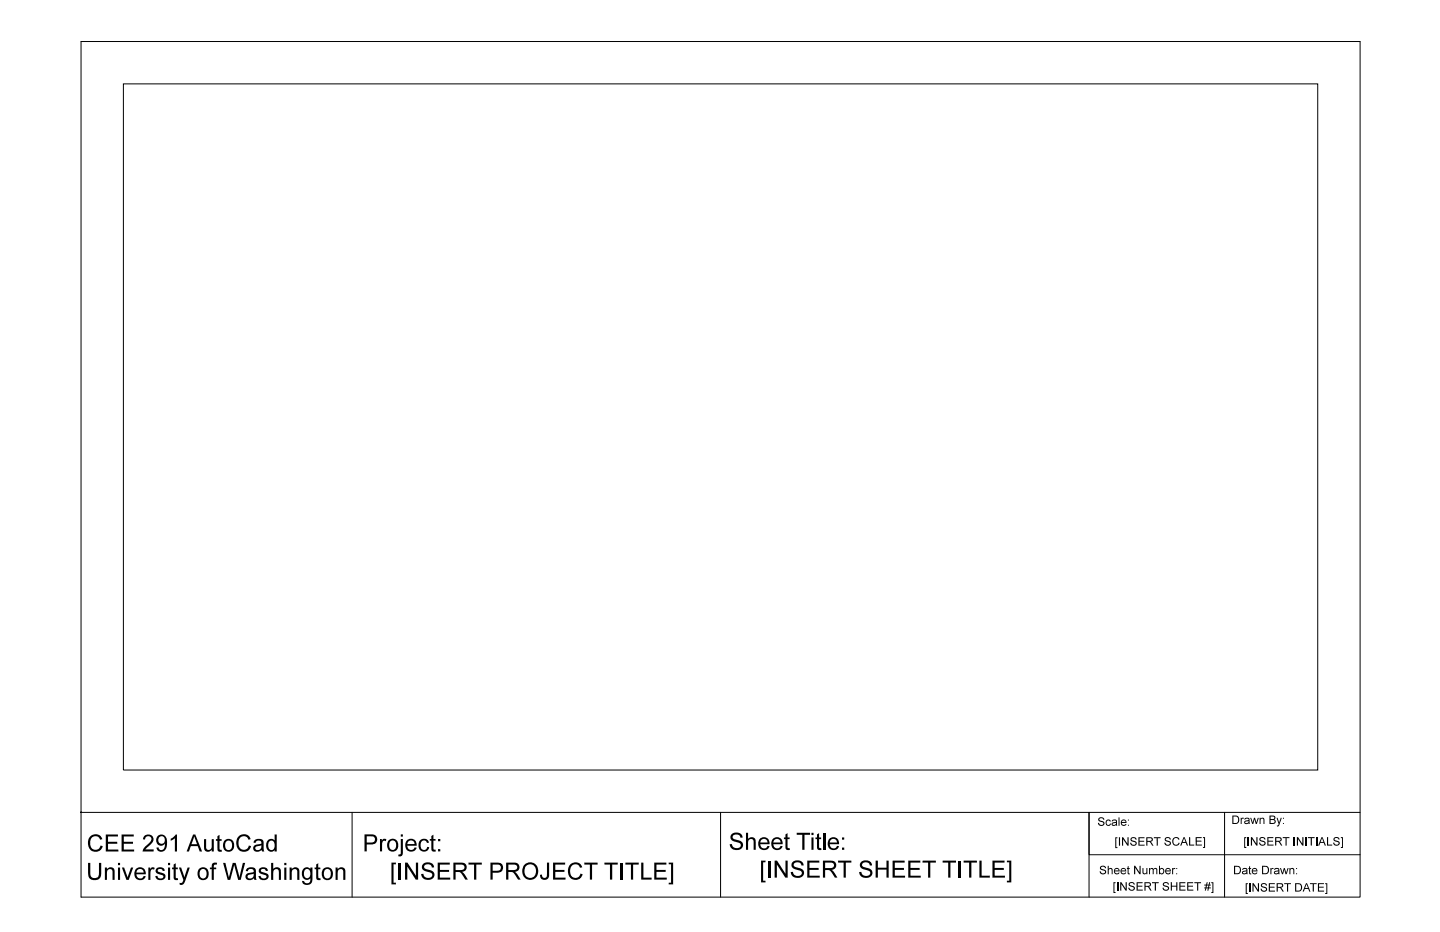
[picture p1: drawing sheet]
<svg xmlns="http://www.w3.org/2000/svg" width="432mm" height="279mm" viewBox="0 0 432 279" stroke-linecap="round" stroke-linejoin="round" font-family="sans-serif">
<path d="M24.3 12.4h383.5v256.5h-383.5zM37 25.1h358.1v205.7h-358.1zM24.3 243.5h.1M24.3 243.5h383.5M105.6 243.5v25.4M216.1 243.5v25.4M335.6 245v2.6M367.2 243.5v25.4M407.8 256.2h-81.2v-12.7v25.4" fill="none" stroke="#000" stroke-width=".3"/>
<g fill="#000">
<path d="M26.4 258.7h.7v2.9a1.34 1.34 0 0 0 1.3 1.6 1.34 1.34 0 0 0 1.3-1.6v-2.9h.6v2.9a1.99 1.99 0 0 1-1.9 2.3 1.99 1.99 0 0 1-2-2.3zM27 250.8a2.15 2.15 0 0 1 3.7 .8l-.7 .1a1.56 1.56 0 0 0-1.9-.9 1.56 1.56 0 0 0-1.1 1.9 1.6 1.6 0 0 0 1.2 2 1.6 1.6 0 0 0 1.9-1.2l.7 .1a2.31 2.31 0 0 1-2.9 1.6 2.31 2.31 0 0 1-1.5-2.9zM31.7 250.2h3.7v.6h-3v1.6h2.8v.6h-2.8v1.7h3.1v.6h-3.8zM36.5 250.2h3.6v.6h-3v1.6h2.8v.6h-2.8v1.7h3.1v.6h-3.7zM43.3 250.5a1.62 1.62 0 0 1 2.5 .3 1.62 1.62 0 0 1-.6 2.4l-1.6 1.4h2.5v.7h-3.3l.3-.9 .7-.8a2.37 2.37 0 0 0 1.5-2.5 .99 .99 0 0 0-1.1-.4 .99 .99 0 0 0-.7 1l-.6-.1zM51.2 251.4l1.5-1.2h.4v5.1h-.7v-4l-1.2 .8zM61.2 251.6h.6v2a.9 .9 0 0 0 .9 1.2 .9 .9 0 0 0 .8-1.3v-1.9h.6v3.7h-.6v-.6a1.24 1.24 0 0 1-1.5 .6 1.24 1.24 0 0 1-.8-1.4zM65.2 250.7l.6-.4v1.3h.7v.5h-.7v2.1a.43 .43 0 0 0 .2 .5 .43 .43 0 0 0 .5 0v.6h-.1a.88 .88 0 0 1-1-.1 .88 .88 0 0 1-.2-1v-2.1h-.5v-.5h.5zM71.5 250.8a2.15 2.15 0 0 1 3.7 .8l-.7 .1a1.56 1.56 0 0 0-2-.9 1.56 1.56 0 0 0-1 1.9 1.6 1.6 0 0 0 1.1 2 1.6 1.6 0 0 0 2-1.2l.7 .1a2.31 2.31 0 0 1-2.9 1.6 2.31 2.31 0 0 1-1.5-2.9zM113.9 251.5h.6v.5a.87 .87 0 0 1 1.4-.4l-.2 .6a.77 .77 0 0 0-1 .1 .77 .77 0 0 0-.1 1v1.9h-.7zM126 251.8a1.54 1.54 0 0 1 2.6 .8l-.6 .1a1 1 0 0 0-1.3-.7 1 1 0 0 0-.6 1.4 1.03 1.03 0 0 0 .7 1.4 1.03 1.03 0 0 0 1.3-.9l.6 .1a1.7 1.7 0 0 1-2.2 1.2 1.7 1.7 0 0 1-1-2.4zM129.3 250.6l.7-.4v1.3h.6v.5h-.6v2.2a.43 .43 0 0 0 .1 .5 .43 .43 0 0 0 .5 0l.1 .6h-.2a.88 .88 0 0 1-.9-.2 .88 .88 0 0 1-.3-.9v-2.2h-.4v-.5h.4z"/>
<path d="M219.4 250.1a1.99 1.99 0 0 1 3.3 1h-.7a1.18 1.18 0 0 0-1.1-.9 1.18 1.18 0 0 0-1.2 .9 2.54 2.54 0 0 0 2.1 .9 1.52 1.52 0 0 1 .9 2 1.52 1.52 0 0 1-2.1 .8 1.77 1.77 0 0 1-1.8-1.7l.7-.1a1.38 1.38 0 0 0 1.2 1.2 1.38 1.38 0 0 0 1.5-.8 1.97 1.97 0 0 0-2.1-1.1 1.29 1.29 0 0 1-1-.9 1.29 1.29 0 0 1 .3-1.3zM223.7 249.7h.6v1.8a1.27 1.27 0 0 1 1.5-.5 1.27 1.27 0 0 1 .8 1.4v2.4h-.6v-2.4a.87 .87 0 0 0-1-.9 .87 .87 0 0 0-.7 1.2v2.1h-.6zM235.5 250.1l.7-.3v1.3h.6v.5h-.6v2.1a.42 .42 0 0 0 .1 .5 .42 .42 0 0 0 .5 0l.1 .6h-.2a.88 .88 0 0 1-1-.2 .88 .88 0 0 1-.2-.9v-2.1h-.4v-.5h.4zM238.9 249.7h4v.6h-1.7v4.5h-.6v-4.5h-1.7zM245 250.1l.6-.3v1.3h.6v.5h-.6v2.1a.42 .42 0 0 0 .1 .5 .42 .42 0 0 0 .5 0l.1 .6h-.2a.88 .88 0 0 1-.9-.2 .88 .88 0 0 1-.2-.9v-2.1h-.5v-.5h.5zM246.9 249.7h.6v5.1h-.6zM329.5 245.2l.4-.2a.96 .96 0 0 1 1.3 .8h-.4a.55 .55 0 0 0-.6-.5 .55 .55 0 0 0-.5 .6l.3 .1a.88 .88 0 0 1 1 .4 .88 .88 0 0 1 0 1l-.5 .2a.97 .97 0 0 1-1.3-.9h.4a.6 .6 0 0 0 .6 .7 .6 .6 0 0 0 .5-.8l-.3-.1a.79 .79 0 0 1-.9-.4 .79 .79 0 0 1 0-.9zM331.8 245.9a.77 .77 0 0 1 1.3 .4h-.3a.59 .59 0 0 0-.9-.2 .59 .59 0 0 0 0 .9l.5 .3 .4-.4h.3a.88 .88 0 0 1-1.2 .6 .88 .88 0 0 1-.3-1.4zM334.4 251h.7v.3h-.4v2.7h.4v.2h-.7zM336.4 251h.4l1.3 2v-2h.3v2.5h-.3l-1.3-1.9v1.9h-.3zM339.2 251.1l.3-.1a.96 .96 0 0 1 1.3 .7h-.3a.55 .55 0 0 0-.6-.5 .55 .55 0 0 0-.5 .7l.3 .1a.88 .88 0 0 1 .9 .3 .88 .88 0 0 1 0 1l-.5 .3a.97 .97 0 0 1-1.2-1h.3a.6 .6 0 0 0 .7 .7 .6 .6 0 0 0 .5-.8l-.4-.1a.79 .79 0 0 1-.8-.3 .79 .79 0 0 1 0-1zM341.4 251h1.8v.3h-1.5v.7h1.4v.3h-1.4v.9h1.5v.3h-1.8z"/>
<path d="M346 251h2v.3h-.8v2.2h-.4v-2.2h-.8zM349.5 251.1l.3-.1a.96 .96 0 0 1 1.3 .7h-.3a.55 .55 0 0 0-.7-.5 .55 .55 0 0 0-.4 .6l.2 .2a.88 .88 0 0 1 1 .3 .88 .88 0 0 1 0 1l-.5 .2a.97 .97 0 0 1-1.2-.9h.3a.6 .6 0 0 0 .6 .7 .6 .6 0 0 0 .6-.8l-.4-.1a.79 .79 0 0 1-.9-.3 .79 .79 0 0 1 .1-1zM351.9 251.2a1.1 1.1 0 0 1 1.8 .5h-.3a.86 .86 0 0 0-1.3-.3 .86 .86 0 0 0-.2 1.2 .77 .77 0 0 0 .7 .6 .77 .77 0 0 0 .8-.6l.3 .1a1.21 1.21 0 0 1-1.7 .7 1.21 1.21 0 0 1-.3-1.9zM356.6 251h.3v2.2h1.2v.3h-1.5zM358.5 251h1.8v.3h-1.4v.7h1.4v.3h-1.4v.9h1.5v.3h-1.9zM360.7 251h.6l.1 3.2h-.7v-.3h.4v-2.6h-.4zM372 245.2h.3v.2l.5-.3 .1 .4a.4 .4 0 0 0-.5 0 .4 .4 0 0 0-.1 .5v1h-.3zM373.1 251h.6v.3h-.3v2.6h.3v.3h-.6zM375.1 251h.4l1.2 1.9v-1.9h.4v2.5h-.4l-1.3-2v2h-.3zM374.9 245.2h.3l.4 1.4 .4-1.4h.3l.4 1.4 .5-1.4h.3l-.6 1.8h-.3l-.4-1.4-.4 1.4h-.3zM377.9 251.1l.3-.1a.96 .96 0 0 1 1.3 .7h-.4a.55 .55 0 0 0-.6-.5 .55 .55 0 0 0-.4 .6l.2 .1a.88 .88 0 0 1 1 .4 .88 .88 0 0 1 0 1l-.5 .2a.96 .96 0 0 1-1.3-.9h.4a.6 .6 0 0 0 .6 .7 .6 .6 0 0 0 .5-.8l-.3-.1a.79 .79 0 0 1-.9-.4 .79 .79 0 0 1 .1-.9zM377.7 245.2h.3v.2a.63 .63 0 0 1 .8-.3 .63 .63 0 0 1 .4 .8v1.1h-.3v-1.1a.46 .46 0 0 0-.5-.5 .46 .46 0 0 0-.4 .6v1h-.3z"/>
<path d="M380 251h1.8v.3h-1.4v.7h1.3v.3h-1.3v.9h1.5v.3h-1.9zM382.8 245.2h.3l.4 1.4 .5-1.4h.4l-.8 2a.4 .4 0 0 1-.2 .5 .4 .4 0 0 1-.5-.2l.3-.1 .2-.4zM384.6 251h2.1v.3h-.9v2.2h-.3v-2.2h-.9zM388.9 251h.3l1.3 1.9v-1.9h.4v2.5h-.4l-1.3-2v2h-.3zM392.2 251h2v.3h-.8v2.2h-.4v-2.2h-.8zM397.9 251h.3v2.2h1.3v.3h-1.6zM400.1 251.1l.3-.1a.96 .96 0 0 1 1.3 .7h-.3a.55 .55 0 0 0-.7-.5 .55 .55 0 0 0-.4 .6l.2 .1a.88 .88 0 0 1 1 .4 .88 .88 0 0 1 0 1l-.5 .2a.96 .96 0 0 1-1.2-.9h.3a.6 .6 0 0 0 .6 .7 .6 .6 0 0 0 .6-.8l-.4-.1a.79 .79 0 0 1-.9-.4 .79 .79 0 0 1 .1-.9zM402.1 251h.6v3.2h-.6v-.3h.3v-2.6h-.3zM31.4 260.1h.7v.5a1.25 1.25 0 0 1 1.5-.6 1.25 1.25 0 0 1 .8 1.5v2.3h-.7v-2.3a.88 .88 0 0 0-.9-1 .88 .88 0 0 0-.7 1.3v2h-.7zM36.6 260.1h.6l1.1 2.9 1-2.9h.6l-1.3 3.7h-.7zM44.5 260.1h.5v.5a.87 .87 0 0 1 1.4-.4l-.2 .6a.77 .77 0 0 0-1 0 .77 .77 0 0 0-.1 1v2h-.6zM46.9 260.3l.9-.3a1.28 1.28 0 0 1 1.6 1l-.6 .1a.72 .72 0 0 0-.8-.6 .72 .72 0 0 0-.6 .7l.7 .3a1.26 1.26 0 0 1 1.4 1.6 1.64 1.64 0 0 1-1.6 .7 1.64 1.64 0 0 1-1.3-1.2h.6a.85 .85 0 0 0 .9 .8 .85 .85 0 0 0 .8-.9l-.5-.2a1.48 1.48 0 0 1-1.7-1.4z"/>
<path d="M52.1 259.2l.6-.4v1.3h.6v.5h-.6v2.2a.43 .43 0 0 0 .1 .4 .43 .43 0 0 0 .5 .1l.1 .5h-.2a.89 .89 0 0 1-.9-.1 .89 .89 0 0 1-.2-1v-2.1h-.5v-.5h.5zM53.7 260.1h.6l1 2.9 .9-2.9h.7l-1.3 3.8a1.38 1.38 0 0 1-1.7 1.3l-.1-.5a.85 .85 0 0 0 1.2-.9zM63.7 258.9l.6-.3 .8 .1-.1 .5a.64 .64 0 0 0-.8 .1 .64 .64 0 0 0-.1 .8h.7v.5h-.7v3.2h-.6v-3.2h-.6v-.5h.6zM66.9 258.7h.7l1 4.4 1.2-4.4h.9l1.1 4.4 1-4.4h.7l-1.3 5.1h-.8l-1.2-4.5-1.2 4.5h-.7zM77.9 260.3l.8-.3a1.28 1.28 0 0 1 1.6 1l-.6 .1a.72 .72 0 0 0-.7-.6 .72 .72 0 0 0-.7 .7l.7 .3a1.26 1.26 0 0 1 1.5 1.6 1.64 1.64 0 0 1-1.7 .7 1.64 1.64 0 0 1-1.3-1.2h.6a.85 .85 0 0 0 .9 .8 .85 .85 0 0 0 .8-.9l-.5-.2a1.48 1.48 0 0 1-1.7-1.4zM81.3 258.7h.6v1.8a1.27 1.27 0 0 1 1.6-.5 1.27 1.27 0 0 1 .7 1.4v2.4h-.6v-2.4a.87 .87 0 0 0-1-.8 .87 .87 0 0 0-.7 1.2v2h-.6zM86.8 260.1h.7v.5a1.25 1.25 0 0 1 1.5-.6 1.25 1.25 0 0 1 .8 1.5v2.3h-.7v-2.3a.88 .88 0 0 0-.9-1 .88 .88 0 0 0-.7 1.3v2h-.7zM94.8 259.2l.6-.4v1.3h.7v.5h-.7v2.2a.43 .43 0 0 0 .2 .4 .43 .43 0 0 0 .5 .1v.5h-.1a.89 .89 0 0 1-1-.1 .89 .89 0 0 1-.2-1v-2.1h-.5v-.5h.5zM100.6 260.1h.7v.5a1.25 1.25 0 0 1 1.5-.6 1.25 1.25 0 0 1 .8 1.5v2.3h-.7v-2.3a.88 .88 0 0 0-1-1 .88 .88 0 0 0-.6 1.3v2h-.7zM117.4 258.6h1.3v.5h-.7v5.5h.7v.5h-1.3zM119.5 258.6h.7v5.1h-.7zM121.5 258.6h.7l2.5 3.9v-3.9h.7v5.1h-.7l-2.6-3.9v3.9h-.6z"/>
<path d="M126.9 259a1.99 1.99 0 0 1 3.3 1l-.7 .1a1.18 1.18 0 0 0-1.1-1 1.18 1.18 0 0 0-1.2 .9 2.54 2.54 0 0 0 2.1 .9 1.52 1.52 0 0 1 .8 2 1.52 1.52 0 0 1-2 .9 1.76 1.76 0 0 1-1.8-1.8h.7a1.38 1.38 0 0 0 1.2 1.2 1.38 1.38 0 0 0 1.4-.9 1.97 1.97 0 0 0-2-1.1 1.29 1.29 0 0 1-1-.9 1.29 1.29 0 0 1 .3-1.3zM131.2 258.6h3.7v.6h-3v1.6h2.8v.6h-2.8v1.7h3.1v.6h-3.8zM140.5 258.6h4v.6h-1.7v4.5h-.6v-4.5h-1.7zM164 258.6h.7v3.5a1.39 1.39 0 0 1-1.3 1.7 1.39 1.39 0 0 1-1.5-1.5l.6-.1a.79 .79 0 0 0 .8 1 .79 .79 0 0 0 .7-1.1zM165.8 258.6h3.7v.6h-3v1.6h2.8v.6h-2.8v1.7h3.1v.6h-3.8zM171 259.2a2.14 2.14 0 0 1 3.6 .8l-.7 .2a1.55 1.55 0 0 0-1.9-1 1.55 1.55 0 0 0-1 1.9 1.59 1.59 0 0 0 1.1 2 1.59 1.59 0 0 0 1.9-1.2l.7 .2a2.3 2.3 0 0 1-2.9 1.6 2.3 2.3 0 0 1-1.5-3zM175.2 258.6h4v.6h-1.7v4.5h-.6v-4.5h-1.7zM181.2 258.6h4v.6h-1.6v4.5h-.7v-4.5h-1.7zM186 258.6h.7v5.1h-.7zM187.5 258.6h4v.6h-1.6v4.5h-.7v-4.5h-1.7zM192.3 258.6h.6v4.5h2.5v.6h-3.1zM196.2 258.6h3.6v.6h-2.9v1.6h2.7v.6h-2.7v1.7h3v.6h-3.7z"/>
<path d="M200.5 258.6h1.4v6.5h-1.4v-.5h.7v-5.5h-.7zM228.2 258h1.3v.5h-.7v5.5h.7v.5h-1.3zM230.4 258h.6v5.1h-.6zM232.3 258h.7l2.5 3.9v-3.9h.7v5.1h-.7l-2.5-3.9v3.9h-.7zM237.7 258.4a1.99 1.99 0 0 1 3.3 1l-.7 .1a1.18 1.18 0 0 0-1.1-1 1.18 1.18 0 0 0-1.2 1 2.53 2.53 0 0 0 2.1 .9 1.52 1.52 0 0 1 .9 2 1.52 1.52 0 0 1-2.1 .8 1.76 1.76 0 0 1-1.8-1.8h.7a1.38 1.38 0 0 0 1.2 1.2 1.38 1.38 0 0 0 1.4-.9 1.97 1.97 0 0 0-2-1.1 1.29 1.29 0 0 1-1-.9 1.29 1.29 0 0 1 .3-1.3zM242.1 258h3.6v.6h-3v1.6h2.8v.6h-2.8v1.7h3.1v.6h-3.7zM251.3 258h4v.6h-1.7v4.5h-.6v-4.5h-1.7zM258.2 258.4a1.99 1.99 0 0 1 3.3 1l-.7 .1a1.18 1.18 0 0 0-1.1-1 1.18 1.18 0 0 0-1.2 1 2.53 2.53 0 0 0 2.1 .9 1.52 1.52 0 0 1 .9 2 1.52 1.52 0 0 1-2.1 .8 1.76 1.76 0 0 1-1.8-1.8h.7a1.38 1.38 0 0 0 1.2 1.2 1.38 1.38 0 0 0 1.5-.9 1.97 1.97 0 0 0-2.1-1.1 1.29 1.29 0 0 1-1-.9 1.29 1.29 0 0 1 .3-1.3zM262.6 258h.6v2.1h2.6v-2.1h.7v5.1h-.7v-2.4h-2.6v2.4h-.6zM267.6 258h3.7v.6h-3v1.6h2.8v.6h-2.8v1.7h3.1v.6h-3.8zM272.4 258h3.6v.6h-3v1.6h2.8v.6h-2.8v1.7h3.1v.6h-3.7zM276.6 258h4v.6h-1.6v4.5h-.7v-4.5h-1.7z"/>
<path d="M282.7 258h4v.6h-1.7v4.5h-.7v-4.5h-1.6zM287.4 258h.7v5.1h-.7zM288.9 258h4v.6h-1.6v4.5h-.7v-4.5h-1.7zM293.7 258h.7v4.5h2.4v.6h-3.1zM297.6 258h3.6v.6h-2.9v1.6h2.7v.6h-2.7v1.7h3v.6h-3.7zM301.9 258h1.4v6.5h-1.4v-.5h.7v-5.5h-.7zM330.1 259.7l.3-.1a.96 .96 0 0 1 1.3 .7h-.4a.55 .55 0 0 0-.6-.5 .55 .55 0 0 0-.5 .6l.3 .1a.88 .88 0 0 1 1 .4 .88 .88 0 0 1 0 1l-.5 .2a.96 .96 0 0 1-1.3-.9h.4a.6 .6 0 0 0 .6 .7 .6 .6 0 0 0 .5-.8l-.3-.1a.79 .79 0 0 1-.9-.4 .79 .79 0 0 1 .1-.9zM332.2 259.6h.3v.9a.64 .64 0 0 1 .7-.3 .64 .64 0 0 1 .4 .7v1.2h-.3v-1.2a.45 .45 0 0 0-.5-.4 .45 .45 0 0 0-.3 .6v1h-.3zM333.9 264.5h.6v.3h-.3v2.6h.3v.3h-.6zM335.9 264.5h.4l1.2 1.9v-1.9h.4v2.5h-.4l-1.3-2v2h-.3zM338.7 264.6l.3-.1a.96 .96 0 0 1 1.3 .7h-.4a.55 .55 0 0 0-.6-.5 .55 .55 0 0 0-.4 .6l.2 .1a.88 .88 0 0 1 1 .4 .88 .88 0 0 1 0 1l-.5 .2a.96 .96 0 0 1-1.3-.9h.4a.6 .6 0 0 0 .6 .7 .6 .6 0 0 0 .5-.8l-.3-.1a.79 .79 0 0 1-.9-.4 .79 .79 0 0 1 .1-.9zM338.1 259.8l.3-.2v.6h.4v.3h-.4v1.1l.4 .5a.46 .46 0 0 1-.5 0 .46 .46 0 0 1-.2-.5v-1.1h-.2z"/>
<path d="M340.1 259.6h.3l1.3 1.9v-1.9h.3v2.5h-.3l-1.3-2v2h-.3zM340.8 264.5h1.8v.3h-1.4v.7h1.3v.3h-1.3v.9h1.5v.3h-1.9zM342.6 260.2h.3v1a.46 .46 0 0 0 .4 .6 .46 .46 0 0 0 .5-.6v-1h.2v1.9h-.2v-.3a.63 .63 0 0 1-.8 .3 .63 .63 0 0 1-.4-.7zM344.6 260.2h.2v.3a.58 .58 0 0 1 .6-.3 .58 .58 0 0 1 .5 .3 .59 .59 0 0 1 .7-.3 .59 .59 0 0 1 .4 .6v1.3h-.3v-1.2a.42 .42 0 0 0-.4-.4 .42 .42 0 0 0-.4 .5v1.1h-.3v-1.2a.43 .43 0 0 0-.5-.4 .43 .43 0 0 0-.3 .6v1h-.2zM345.4 264.5h2.1v.3h-.9v2.2h-.3v-2.2h-.9zM348.9 264.6l.3-.1a.96 .96 0 0 1 1.3 .7h-.3a.55 .55 0 0 0-.6-.5 .55 .55 0 0 0-.5 .6l.3 .1a.88 .88 0 0 1 .9 .4 .88 .88 0 0 1 0 1l-.5 .2a.96 .96 0 0 1-1.2-.9h.3a.6 .6 0 0 0 .7 .7 .6 .6 0 0 0 .5-.8l-.4-.1a.79 .79 0 0 1-.8-.4 .79 .79 0 0 1 0-.9zM351.1 264.5h.3v1h1.3v-1h.3v2.5h-.3v-1.2h-1.3v1.2h-.3zM351.5 260.2h.2v.3l.6-.3v.4a.4 .4 0 0 0-.4 0 .4 .4 0 0 0-.1 .5v1h-.3zM353.6 264.5h1.8v.3h-1.4v.7h1.4v.3h-1.4v.9h1.5v.3h-1.9zM356 264.5h1.8v.3h-1.5v.7h1.4v.3h-1.4v.9h1.5v.3h-1.8zM358.1 264.5h2.1v.3h-.9v2.2h-.3v-2.2h-.9zM363.2 264.5h.7v3.2h-.7v-.3h.4v-2.6h-.4z"/>
<path d="M373.5 264.8h.7v.3h-.4v2.6h.4v.3h-.7zM374.6 259.8l.2-.2v.6h.4v.3h-.4v1.1l.4 .5a.46 .46 0 0 1-.5 0 .46 .46 0 0 1-.1-.5v-1.1h-.3zM375.6 264.8h.3l1.3 1.9v-1.9h.3v2.5h-.3l-1.3-2v2h-.3zM378.3 264.9l.4-.1a.96 .96 0 0 1 1.2 .7h-.3a.54 .54 0 0 0-.6-.5 .54 .54 0 0 0-.5 .6l.3 .1a.88 .88 0 0 1 .9 .4 .88 .88 0 0 1 0 1l-.5 .2a.96 .96 0 0 1-1.2-.9h.3a.6 .6 0 0 0 .7 .7 .6 .6 0 0 0 .5-.8l-.4-.1a.79 .79 0 0 1-.8-.4 .79 .79 0 0 1 0-.9zM380.5 264.8h1.8v.3h-1.5v.7h1.4v.3h-1.4v.9h1.5v.3h-1.8zM381 260.2h.2v.3l.6-.3v.4a.4 .4 0 0 0-.5 0 .4 .4 0 0 0-.1 .5v1h-.2zM383.8 260.2h.3l.5 1.5 .4-1.5h.3l.4 1.5 .4-1.5h.3l-.6 1.9h-.3l-.4-1.4-.4 1.4h-.3zM385.1 264.8h2v.3h-.8v2.2h-.4v-2.2h-.8zM386.6 260.2h.3v.3a.63 .63 0 0 1 .8-.3 .63 .63 0 0 1 .4 .7v1.2h-.3v-1.1a.46 .46 0 0 0-.5-.5 .46 .46 0 0 0-.4 .6v1h-.3zM392.8 264.8h2v.3h-.8v2.2h-.4v-2.2h-.8zM395.2 264.8h1.8v.3h-1.5v.7h1.4v.3h-1.4v.9h1.5v.3h-1.8zM397.4 264.8h.6v3.2h-.6v-.3h.3v-2.6h-.3z"/>
<path d="M35.4 258.7h.6v.7h-.6zM35.4 260.1h.6v3.7h-.6z"/>
<path d="M47.3 250.6a1.69 1.69 0 0 1 1.9-.2 1.69 1.69 0 0 1 .9 1.8 2.44 2.44 0 0 1-1.5 3.1 1.36 1.36 0 0 1-1.7-1.2l.6-.1a.98 .98 0 0 0 1.3 .8 .98 .98 0 0 0 .6-1.3l.1-.6a1.52 1.52 0 0 1-2.1 .4 1.52 1.52 0 0 1-.5-2.1zM47.8 251a1.1 1.1 0 0 0-.1 1.6 1.1 1.1 0 0 0 1.6 0 1.1 1.1 0 0 0-.1-1.6l-.7-.3z"/>
<path d="M50.4 258.7h.6v.7h-.6zM50.4 260.1h.6v3.7h-.6z"/>
<path d="M57.9 250.2h.7l2 5.1h-.7l-.6-1.6h-2.1l-.5 1.6h-.7zM58.2 250.7l-.8 2.4h1.7z"/>
<path d="M67.4 251.9a1.89 1.89 0 0 1 2.8 .9 1.89 1.89 0 0 1-1.3 2.5 1.95 1.95 0 0 1-2-1.2 1.95 1.95 0 0 1 .5-2.2zM67.8 252.3a1.46 1.46 0 0 0-.3 1.6 1.46 1.46 0 0 0 1.3 .9 1.57 1.57 0 0 0 .8-1.5 1.57 1.57 0 0 0-1.1-1.3z"/>
<path d="M76.4 251.8l.7-.3a1.31 1.31 0 0 1 1.4 .1 1.31 1.31 0 0 1 .5 1.3l.3 2.4h-.7l-.2-.5a1.31 1.31 0 0 1-1.6 .5 1.31 1.31 0 0 1-.8-1.5l.6-.5 1-.2a.6 .6 0 0 0 .8-.6 .6 .6 0 0 0-.9-.5l-.6 .1-.3 .6-.6-.1zM76.7 253.9a.71 .71 0 0 0 .2 1 .71 .71 0 0 0 1-.2l.4-.4 .1-.9z"/>
<path d="M80.3 251.9a1.35 1.35 0 0 1 2.1 .1v-1.8h.6v5.1h-.6v-.5a1.61 1.61 0 0 1-2.1 .1 1.61 1.61 0 0 1-.5-2zM80.7 252.3a1.49 1.49 0 0 0-.3 1.6 1.49 1.49 0 0 0 1.3 .9 1.62 1.62 0 0 0-.3-2.8z"/>
<path d="M85.2 258.7h.7v.7h-.7zM85.2 260.1h.7v3.7h-.7z"/>
<path d="M109.3 250.1h1.9a1.56 1.56 0 0 1 1.9 1.5 1.56 1.56 0 0 1-1.9 1.6h-1.2v2h-.7zM110 250.7v1.9h1.3a.96 .96 0 0 0 1.1-1 .96 .96 0 0 0-1.2-.9z"/>
<path d="M116.6 251.8a1.89 1.89 0 0 1 2.8 .9 1.89 1.89 0 0 1-1.3 2.6 1.95 1.95 0 0 1-2-1.2 1.95 1.95 0 0 1 .5-2.3zM117 252.3a1.46 1.46 0 0 0-.3 1.6 1.46 1.46 0 0 0 1.3 .9 1.57 1.57 0 0 0 .8-1.5 1.57 1.57 0 0 0-1-1.4z"/>
<path d="M120.2 250.1h.6v.7h-.6zM120.2 251.5h.6v3.9a1.01 1.01 0 0 1-.3 1.1 1.01 1.01 0 0 1-1.1 .2l.1-.6h.5l.1-.2z"/>
<path d="M122 252a1.74 1.74 0 0 1 2.1-.4 1.74 1.74 0 0 1 .8 1.9h-2.8a1.12 1.12 0 0 0 .9 1.3 1.12 1.12 0 0 0 1.3-.8l.6 .1a1.83 1.83 0 0 1-2.5 1 1.83 1.83 0 0 1-.8-2.5zM122.5 252.2l-.4 .8h2.2a1.08 1.08 0 0 0-.6-1 1.08 1.08 0 0 0-1.2 .2z"/>
<path d="M131.4 251.5h.6v.7h-.6zM131.4 254.6h.6v.6h-.6z"/>
<path d="M227.8 251.5a1.73 1.73 0 0 1 2.1-.3 1.73 1.73 0 0 1 .9 1.9h-2.8a1.12 1.12 0 0 0 .8 1.2 1.12 1.12 0 0 0 1.3-.7l.7 .1a1.82 1.82 0 0 1-2.5 1 1.82 1.82 0 0 1-.8-2.6zM228.3 251.8l-.3 .8h2.2a1.07 1.07 0 0 0-.7-1 1.07 1.07 0 0 0-1.2 .2z"/>
<path d="M231.8 251.5a1.73 1.73 0 0 1 2-.3 1.73 1.73 0 0 1 .9 1.9h-2.8a1.12 1.12 0 0 0 .9 1.2 1.12 1.12 0 0 0 1.3-.7l.6 .1a1.82 1.82 0 0 1-2.5 1 1.82 1.82 0 0 1-.8-2.6zM232.2 251.8l-.3 .8h2.2a1.07 1.07 0 0 0-.7-1 1.07 1.07 0 0 0-1.2 .2z"/>
<path d="M243.3 249.7h.6v.6h-.6zM243.3 251.1h.6v3.7h-.6z"/>
<path d="M248.7 251.5a1.73 1.73 0 0 1 2-.3 1.73 1.73 0 0 1 .9 1.9h-2.8a1.12 1.12 0 0 0 .9 1.2 1.12 1.12 0 0 0 1.3-.7l.6 .1a1.82 1.82 0 0 1-2.5 1 1.82 1.82 0 0 1-.8-2.6zM249.2 251.8l-.4 .8h2.2a1.07 1.07 0 0 0-.7-1 1.07 1.07 0 0 0-1.1 .2z"/>
<path d="M252.5 251.1h.7v.6h-.7zM252.5 254.1h.7v.7h-.7z"/>
<path d="M333.5 245.9l.1-.1a.91 .91 0 0 1 1.2 0 .91 .91 0 0 1 .1 1.2l.1 .6-.4-.3a.68 .68 0 0 1-.9 .3 .68 .68 0 0 1-.3-.9l.4-.2a.57 .57 0 0 0 .8-.3l-.4-.2-.9 .2zM333.6 246.9v.1a.55 .55 0 0 0 .7 .3 .55 .55 0 0 0 .3-.6z"/>
<path d="M336.3 245.9a.87 .87 0 0 1 1.1-.1 .87 .87 0 0 1 .4 .9h-1.4a.61 .61 0 0 0 .4 .6 .61 .61 0 0 0 .7-.3h.3a.95 .95 0 0 1-1.4 .4 .95 .95 0 0 1-.1-1.5zM336.6 246.1l-.2 .3h1.1l-.4-.4z"/>
<path d="M338.2 245.7h.3v.3h-.3zM338.2 247.3h.3v.2h-.3z"/>
<path d="M343.7 251h1.1a.69 .69 0 0 1 .9 .6 .69 .69 0 0 1-.7 .7l.9 1.2h-.4l-.7-1-.4-.1h-.3v1.1h-.4zM344.1 251.3v.8h.7a.42 .42 0 0 0 .6-.4 .42 .42 0 0 0-.6-.4z"/>
<path d="M354.9 251h.3l1 2.5h-.3l-.3-.8h-1.1l-.3 .8h-.3zM355.1 251.3l-.5 1.1h.9z"/>
<path d="M369.5 244.5h.9a1.27 1.27 0 0 1 1.2 1.2 1.27 1.27 0 0 1-1.2 1.3h-.9zM369.9 244.8v1.9h.5a.97 .97 0 0 0 .9-1 .97 .97 0 0 0-.9-.9z"/>
<path d="M373.3 245.4l.1-.1a.9 .9 0 0 1 1.2 0 .9 .9 0 0 1 .1 1.2l.1 .5-.4-.2a.68 .68 0 0 1-.9 .3 .68 .68 0 0 1-.3-.9l.3-.2a.56 .56 0 0 0 .9-.4l-.5-.2-.8 .3zM373.4 246.4a.54 .54 0 0 0 .6 .3 .54 .54 0 0 0 .4-.6z"/>
<path d="M380.7 244.5h.9a.64 .64 0 0 1 .8 .4 .64 .64 0 0 1-.3 .8 .72 .72 0 0 1 .4 .9 .72 .72 0 0 1-.9 .4h-.9zM381 244.8v.7h.5a.42 .42 0 0 0 .6-.4 .42 .42 0 0 0-.6-.3zM381 245.8v.9l1.1-.1a.47 .47 0 0 0 0-.6 .47 .47 0 0 0-.5-.2z"/>
<path d="M382.4 251h1.1a.69 .69 0 0 1 .8 .5 .69 .69 0 0 1-.6 .8l.8 1.2h-.4l-.6-1-.4-.1h-.4v1.1h-.3zM382.7 251.3v.8h.7a.42 .42 0 0 0 .6-.4 .42 .42 0 0 0-.5-.4z"/>
<path d="M384.7 245.2h.3v.3h-.3zM384.7 246.7h.3v.3h-.3z"/>
<path d="M396.3 251h.3l1 2.5h-.4l-.3-.8h-1l-.3 .8h-.4zM396.4 251.3l-.4 1.1h.8z"/>
<path d="M40.8 260.5a1.74 1.74 0 0 1 2-.3 1.74 1.74 0 0 1 .9 1.9h-2.8a1.12 1.12 0 0 0 .9 1.2 1.12 1.12 0 0 0 1.3-.7l.6 .1a1.83 1.83 0 0 1-2.5 1 1.83 1.83 0 0 1-.8-2.6zM41.3 260.8l-.4 .8h2.2a1.08 1.08 0 0 0-.7-1 1.08 1.08 0 0 0-1.1 .2z"/>
<path d="M59.8 260.4a1.89 1.89 0 0 1 2.7 .9 1.89 1.89 0 0 1-1.3 2.5 1.95 1.95 0 0 1-2-1.2 1.95 1.95 0 0 1 .6-2.2zM60.2 260.9a1.46 1.46 0 0 0-.3 1.5 1.46 1.46 0 0 0 1.3 .9 1.57 1.57 0 0 0 .7-1.5 1.57 1.57 0 0 0-1-1.3z"/>
<path d="M74.1 260.3l.7-.3a1.32 1.32 0 0 1 1.4 .1 1.32 1.32 0 0 1 .5 1.3l.3 2.4h-.7l-.2-.5a1.32 1.32 0 0 1-1.6 .5 1.32 1.32 0 0 1-.8-1.5l.6-.5 1-.2a.6 .6 0 0 0 .8-.6 .6 .6 0 0 0-.9-.5l-.6 .2-.3 .5-.6-.1zM74.4 262.4a.71 .71 0 0 0 .2 1 .71 .71 0 0 0 1-.2l.4-.4 .1-.9z"/>
<path d="M91 260.4a1.33 1.33 0 0 1 2.1 .1v-.4h.6v3.2a1.64 1.64 0 0 1-1.1 1.9 1.64 1.64 0 0 1-2-.8v-.3l.6 .1a1.01 1.01 0 0 0 1.4 .5 1.01 1.01 0 0 0 .5-1.4 1.61 1.61 0 0 1-2.1 .1 1.61 1.61 0 0 1-.4-2zM91.4 260.8a1.43 1.43 0 0 0-.3 1.5 1.43 1.43 0 0 0 1.3 .9 1.55 1.55 0 0 0-.3-2.7z"/>
<path d="M97 260.4a1.89 1.89 0 0 1 2.8 .9 1.89 1.89 0 0 1-1.3 2.5 1.95 1.95 0 0 1-2-1.2 1.95 1.95 0 0 1 .5-2.2zM97.4 260.9a1.46 1.46 0 0 0-.3 1.5 1.46 1.46 0 0 0 1.3 .9 1.57 1.57 0 0 0 .8-1.5 1.57 1.57 0 0 0-1-1.3z"/>
<path d="M136 258.6h2.2a1.41 1.41 0 0 1 1.7 1.2 1.41 1.41 0 0 1-1.4 1.6l.8 .7 1 1.6h-.8l-1.2-1.9-.9-.4h-.8v2.3h-.6zM136.6 259.2v1.6h1.4a.87 .87 0 0 0 1.3-.7 .87 .87 0 0 0-1.1-.9z"/>
<path d="M147.1 258.6h1.8a1.56 1.56 0 0 1 2 1.5 1.56 1.56 0 0 1-1.9 1.5h-1.3v2.1h-.6zM147.7 259.2v1.8h1.3a.96 .96 0 0 0 1.2-.9 .96 .96 0 0 0-1.2-.9z"/>
<path d="M151.8 258.6h2.2a1.41 1.41 0 0 1 1.8 1.2 1.41 1.41 0 0 1-1.4 1.6l.7 .7 1 1.6h-.8l-1.2-1.9-.9-.4h-.8v2.3h-.6zM152.4 259.2v1.6h1.5a.87 .87 0 0 0 1.2-.7 .87 .87 0 0 0-1.1-.9z"/>
<path d="M157.3 259.2a2.51 2.51 0 0 1 3.2-.2 2.51 2.51 0 0 1 .7 3.2 2.45 2.45 0 0 1-3.2 1.4 2.45 2.45 0 0 1-1.3-3.3zM157.8 259.6a2.04 2.04 0 0 0-.4 2.5 2.04 2.04 0 0 0 2.3 1 2.04 2.04 0 0 0 1-2.6 2.04 2.04 0 0 0-2.4-1.3z"/>
<path d="M246.8 258h2.2a1.41 1.41 0 0 1 1.7 1.2 1.41 1.41 0 0 1-1.3 1.6l.7 .7 1 1.6h-.8l-1.2-1.9-.9-.4h-.8v2.3h-.6zM247.4 258.6v1.6h1.5a.87 .87 0 0 0 1.2-.7 .87 .87 0 0 0-1.1-.9z"/>
<path d="M334.3 260.4a.87 .87 0 0 1 1-.1 .87 .87 0 0 1 .4 .9h-1.4a.61 .61 0 0 0 .5 .6 .61 .61 0 0 0 .6-.3l.3 .1a.95 .95 0 0 1-1.4 .3 .95 .95 0 0 1 0-1.5zM334.5 260.6l-.2 .3h1.1l-.3-.4z"/>
<path d="M336.2 260.4a.87 .87 0 0 1 1.1-.1 .87 .87 0 0 1 .4 .9h-1.4a.61 .61 0 0 0 .4 .6 .61 .61 0 0 0 .7-.3l.3 .1a.95 .95 0 0 1-1.4 .3 .95 .95 0 0 1-.1-1.5zM336.5 260.6l-.2 .3h1.1l-.4-.4z"/>
<path d="M343.2 264.5h1.1a.69 .69 0 0 1 .8 .5 .69 .69 0 0 1-.6 .8l.8 1.2h-.4l-.6-1-.4-.1h-.4v1.1h-.3zM343.5 264.8v.8h.7a.42 .42 0 0 0 .6-.4 .42 .42 0 0 0-.5-.4z"/>
<path d="M347.5 259.6h.3v.9a.88 .88 0 0 1 1.3 .1 .88 .88 0 0 1-.2 1.3l-.6 .2-.5-.3v.3h-.3zM348 260.7a.58 .58 0 0 0-.1 .9 .58 .58 0 0 0 .9-.2 .56 .56 0 0 0-.1-.7 .56 .56 0 0 0-.7 0z"/>
<path d="M349.6 260.4a.87 .87 0 0 1 1.1-.1 .87 .87 0 0 1 .4 .9h-1.4a.61 .61 0 0 0 .4 .6 .61 .61 0 0 0 .7-.3l.3 .1a.95 .95 0 0 1-1.4 .3 .95 .95 0 0 1-.1-1.5zM349.9 260.6l-.2 .3h1.1l-.4-.4z"/>
<path d="M352.7 260.2h.3v.3h-.3zM352.7 261.8h.3v.3h-.3z"/>
<path d="M361.8 264.5h.3l-.1 .7h.4l.2-.7h.3l-.2 .7h.4v.3h-.4l-.2 .5h.6v.3h-.6l-.2 .7h-.3l.2-.7h-.5l-.1 .7h-.3l.1-.7h-.3v-.3h.4l.1-.5h-.5v-.3h.6zM361.9 265.5l-.1 .5h.4l.2-.5z"/>
<path d="M370 259.6h.9a1.26 1.26 0 0 1 1.2 1.2 1.26 1.26 0 0 1-1.2 1.3h-.9zM370.4 259.9v1.9h.5a.97 .97 0 0 0 .9-1 .97 .97 0 0 0-.9-.9z"/>
<path d="M372.6 260.4l.1-.1a.91 .91 0 0 1 1.2 .1 .91 .91 0 0 1 .2 1.1v.6l-.3-.2a.68 .68 0 0 1-1 .3 .68 .68 0 0 1-.2-1l.3-.1a.56 .56 0 0 0 .8-.4l-.4-.2-.8 .2zM372.8 261.4l-.1 .1a.55 .55 0 0 0 .7 .3 .55 .55 0 0 0 .4-.6z"/>
<path d="M375.6 260.4a.87 .87 0 0 1 1-.1 .87 .87 0 0 1 .5 .9h-1.5a.6 .6 0 0 0 .5 .6 .6 .6 0 0 0 .7-.3l.3 .1a.95 .95 0 0 1-1.5 .3 .95 .95 0 0 1 0-1.5zM375.8 260.6l-.2 .3h1.2l-.4-.4z"/>
<path d="M378.4 259.6h.9a1.26 1.26 0 0 1 1.2 1.2 1.26 1.26 0 0 1-1.1 1.3h-1zM378.8 259.9v1.9h.5a.97 .97 0 0 0 .9-1 .97 .97 0 0 0-.9-.9z"/>
<path d="M382.8 264.8h1.1a.69 .69 0 0 1 .9 .5 .69 .69 0 0 1-.7 .8l.9 1.2h-.4l-.7-1-.4-.1h-.3v1.1h-.4zM383.2 265.1v.8h.7a.42 .42 0 0 0 .5-.4 .42 .42 0 0 0-.5-.4z"/>
<path d="M382.2 260.4l.1-.1a.91 .91 0 0 1 1.2 .1 .91 .91 0 0 1 .1 1.1l.1 .6-.4-.2a.68 .68 0 0 1-.9 .3 .68 .68 0 0 1-.3-1l.4-.1a.56 .56 0 0 0 .8-.4l-.4-.2-.9 .2zM382.3 261.4v.1a.55 .55 0 0 0 .7 .3 .55 .55 0 0 0 .3-.6z"/>
<path d="M388.4 264.8h.8a1.26 1.26 0 0 1 1.3 1.2 1.26 1.26 0 0 1-1.2 1.3h-.9zM388.7 265.1v1.9h.5a.97 .97 0 0 0 .9-1 .97 .97 0 0 0-.9-.9z"/>
<path d="M388.7 260.2h.2v.3h-.2zM388.7 261.8h.2v.3h-.2z"/>
<path d="M391.6 264.8h.3l1 2.5h-.3l-.3-.8h-1.1l-.2 .8h-.4zM391.8 265.1l-.4 1.1h.8z"/>
</g>
<path d="M335.7 251v2.5M374.3 251v2.5M388.1 251v2.5M391.7 251v2.5M394.8 251v2.5M335.1 264.5v2.5M374.8 264.8v2.5" fill="none" stroke="#000" stroke-width=".34"/>
</svg>
